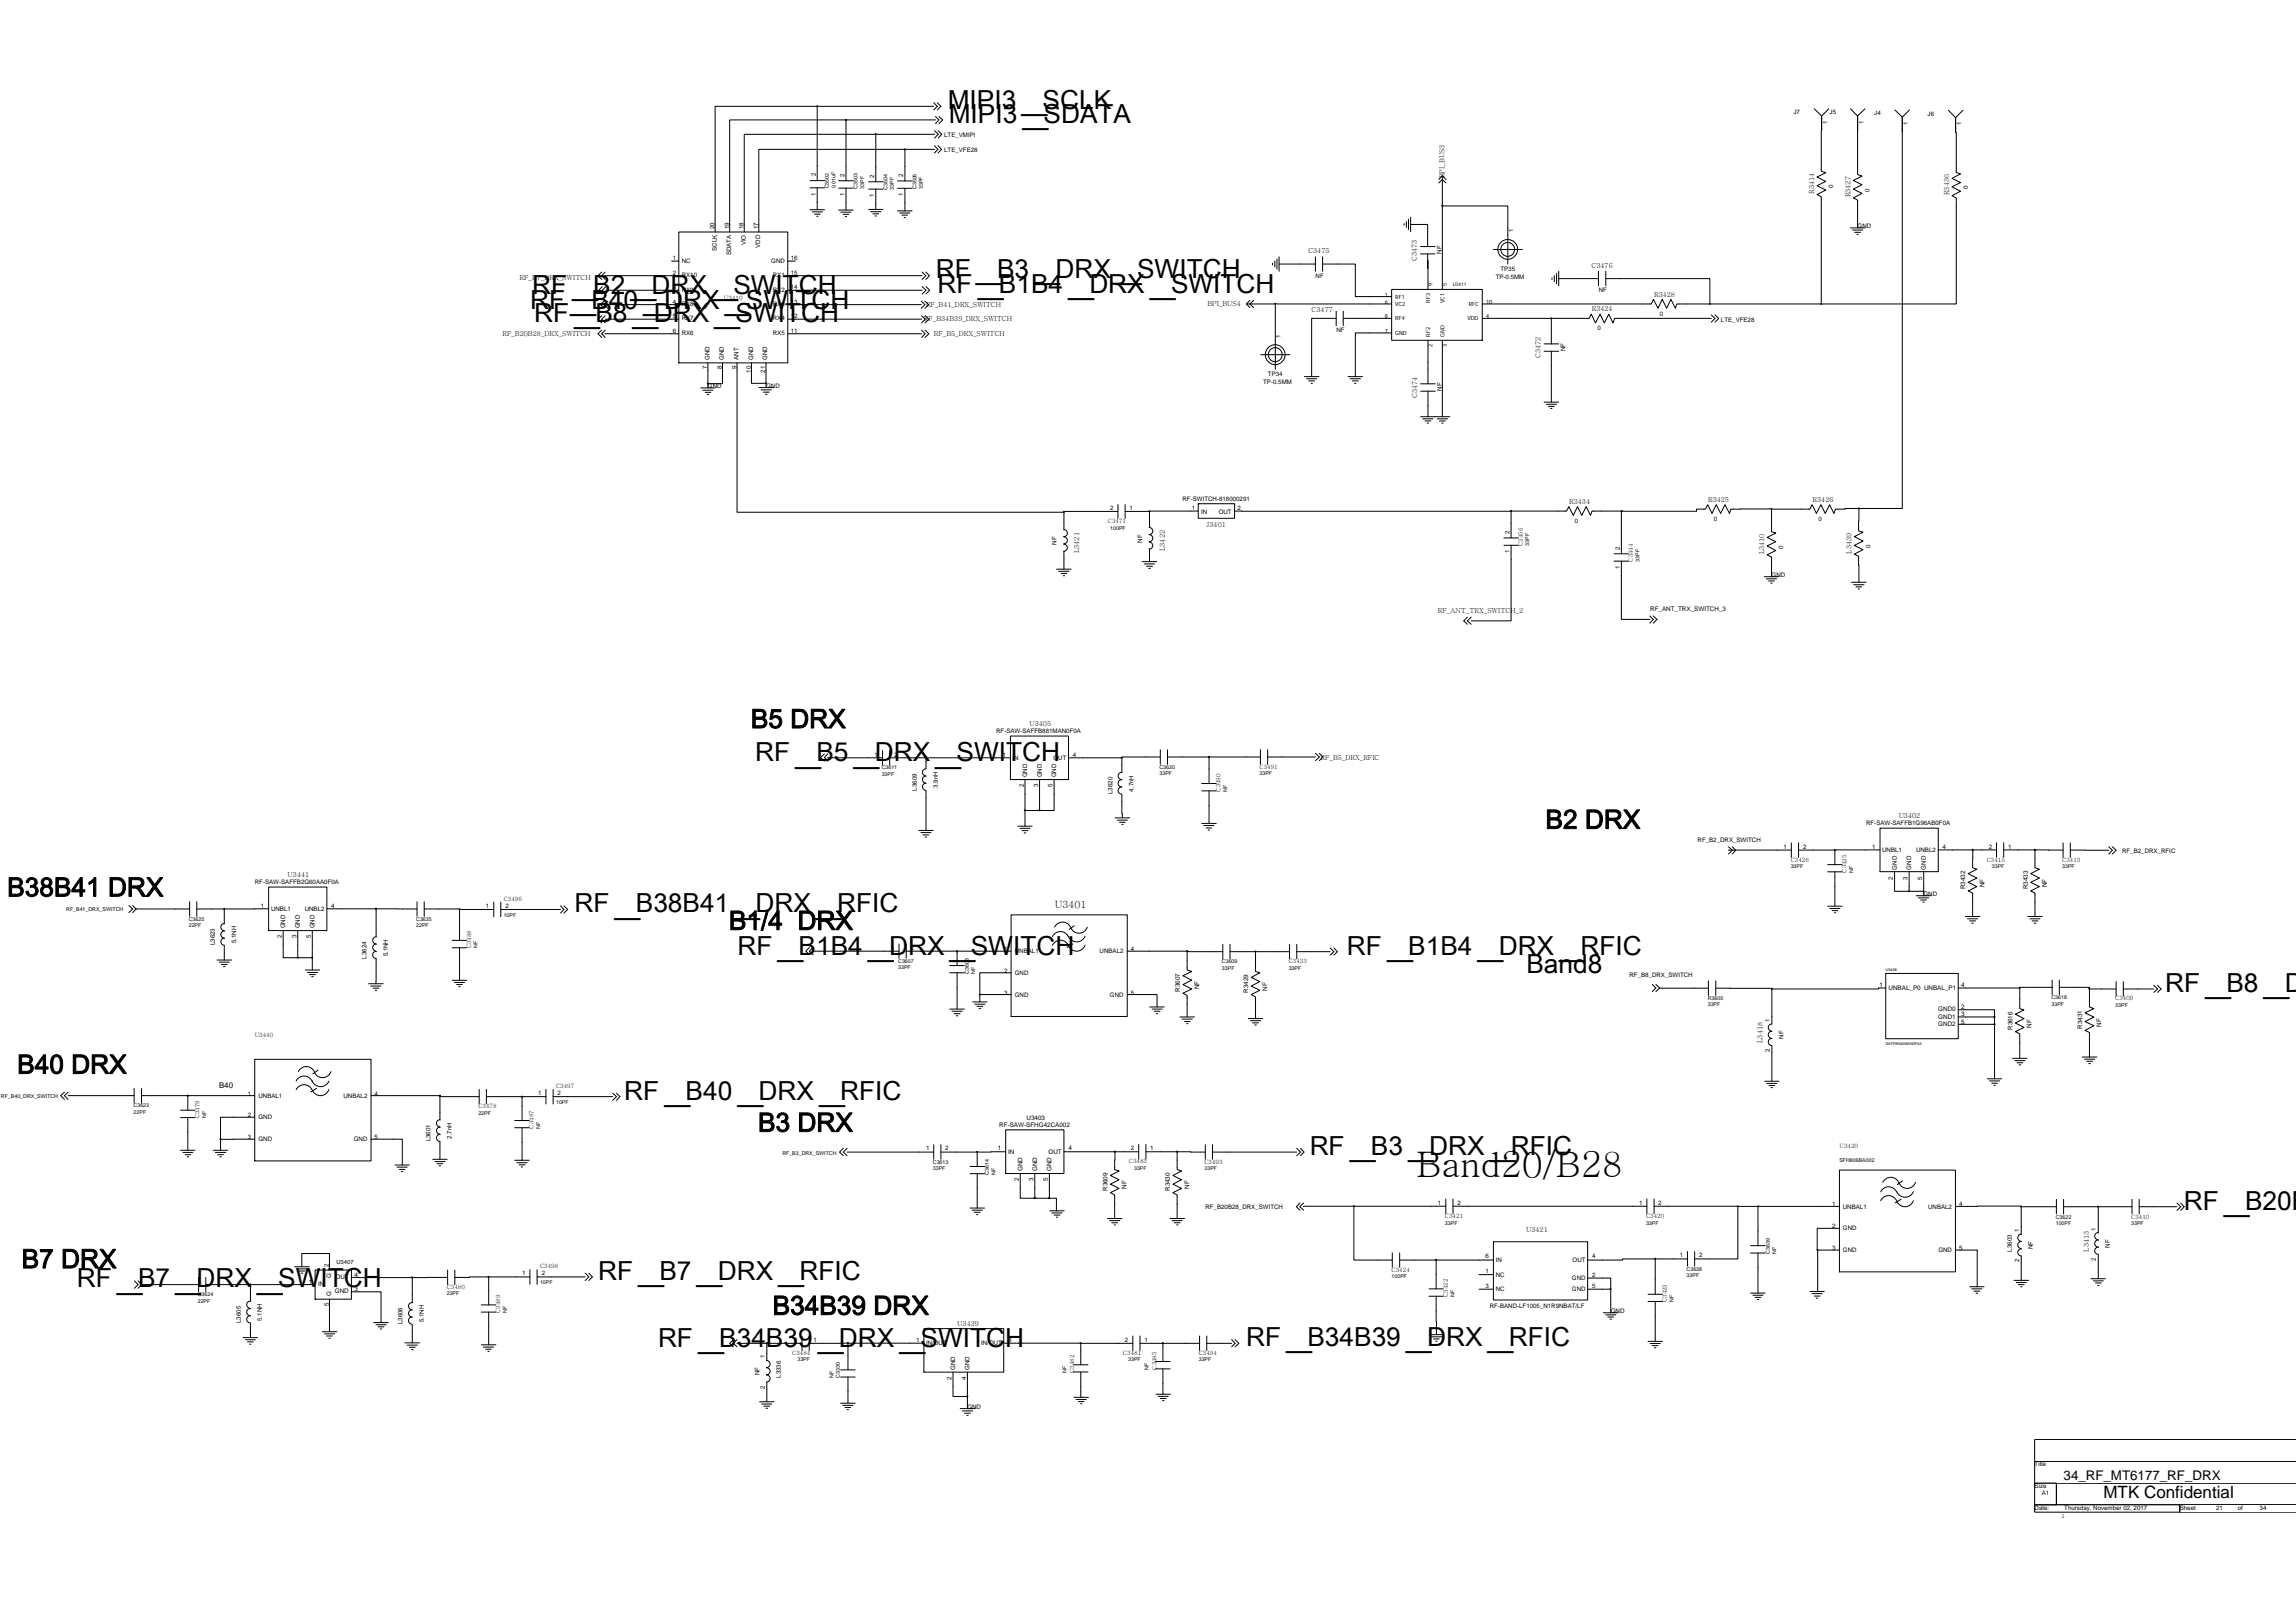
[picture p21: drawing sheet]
<svg xmlns="http://www.w3.org/2000/svg" width="297mm" height="210mm" viewBox="0 0 297 210" stroke-linecap="round" stroke-linejoin="round" font-family="sans-serif">
<defs><g id="words">
<text font-size="4.6" x="183.3" y="152.2">Band20/B28</text>
<g font-size="3.4">
<text x="122.6" y="14.1">MIPI3</text>
<text x="122.7" y="15.9">MIPI3</text>
<text x="134.9" y="14.1">SCLK</text>
<text x="135" y="15.9">SDATA</text>
<text x="135.2" y="16.8" transform="rotate(-90 135.2 16.8)">︳ ︳</text>
<text x="121.1" y="36">RF</text>
<text x="129" y="36">B3</text>
<text x="136.5" y="36">DRX</text>
<text x="147.1" y="36">SWITCH</text>
<text x="68.6" y="40">RF</text>
<text x="68.8" y="38">RF</text>
<text x="69.1" y="41.6">RF</text>
<text x="76.5" y="40">B40</text>
<text x="76.8" y="38">B2</text>
<text x="77" y="41.6">B8</text>
<text x="84.3" y="38">DRX</text>
<text x="84.5" y="38.9" transform="rotate(-90 84.5 38.9)">︳</text>
<text x="84.6" y="41.6">DRX</text>
<text x="85.9" y="40">D</text>
<text x="86.2" y="40.9" transform="rotate(-90 86.2 40.9)">︳</text>
<text x="88.4" y="40">RX</text>
<text x="94.9" y="38">SWITCH</text>
<text x="95.1" y="38.9" transform="rotate(-90 95.1 38.9)">︳</text>
<text x="95.2" y="41.6">SWITCH</text>
<text x="96.5" y="40">SW</text>
<text x="96.7" y="40.9" transform="rotate(-90 96.7 40.9)">︳</text>
<text x="102" y="40">I</text>
<text x="102.9" y="40">TCH</text>
<text x="121.3" y="37.9">RF</text>
<text x="129.2" y="37.9">B1B4</text>
<text x="129.5" y="38.8" transform="rotate(-90 129.5 38.8)">︳ ︳</text>
<text x="136.8" y="36.9" transform="rotate(-90 136.8 36.9)">︳</text>
<text x="140.9" y="37.9">DRX</text>
<text x="141.2" y="38.8" transform="rotate(-90 141.2 38.8)">︳</text>
<text x="147.3" y="36.9" transform="rotate(-90 147.3 36.9)">︳</text>
<text x="151.5" y="37.9">SWITCH</text>
<text x="151.7" y="38.8" transform="rotate(-90 151.7 38.8)">︳</text>
<text x="77.3" y="42.6" transform="rotate(-90 77.3 42.6)">︳ ︳ ︳</text>
<text x="84.8" y="42.6" transform="rotate(-90 84.8 42.6)">︳</text>
<text x="95.4" y="42.6" transform="rotate(-90 95.4 42.6)">︳</text>
<text x="97.1" y="94.2">B5 DRX</text>
<text x="97.7" y="98.5">RF</text>
<text x="105.6" y="98.5">B5</text>
<text x="105.9" y="99.4" transform="rotate(-90 105.9 99.4)">︳</text>
<text x="113.2" y="98.5">DRX</text>
<text x="113.4" y="99.4" transform="rotate(-90 113.4 99.4)">︳</text>
<text x="123.7" y="98.5">SWITCH</text>
<text x="124" y="99.4" transform="rotate(-90 124 99.4)">︳</text>
<text x="199.9" y="107.2">B2 DRX</text>
<text x=".9" y="116">B38B41 DRX</text>
<text x="74.3" y="118">RF</text>
<text x="82.3" y="118">B38B41</text>
<text x="82.5" y="119" transform="rotate(-90 82.5 119)">︳</text>
<text x="97.7" y="118">DRX</text>
<text x="98" y="119" transform="rotate(-90 98 119)">︳</text>
<text x="108.3" y="118">RFIC</text>
<text x="108.5" y="119" transform="rotate(-90 108.5 119)">︳</text>
<text x="94.3" y="120.3">B1/4 DRX</text>
<text x="95.4" y="123.5">RF</text>
<text x="103.3" y="123.5">B1B4</text>
<text x="103.6" y="124.4" transform="rotate(-90 103.6 124.4)">︳</text>
<text x="115" y="123.5">DRX</text>
<text x="115.3" y="124.4" transform="rotate(-90 115.3 124.4)">︳</text>
<text x="125.6" y="123.5">SW</text>
<text x="125.8" y="124.4" transform="rotate(-90 125.8 124.4)">︳</text>
<text x="131.1" y="123.5">I</text>
<text x="132" y="123.5">TCH</text>
<text x="174.3" y="123.5">RF</text>
<text x="182.2" y="123.5">B1B4</text>
<text x="182.4" y="124.4" transform="rotate(-90 182.4 124.4)">︳</text>
<text x="193.9" y="123.5">DRX</text>
<text x="194.1" y="124.4" transform="rotate(-90 194.1 124.4)">︳</text>
<text x="197.5" y="125.9">Band8</text>
<text x="204.5" y="123.5">RFIC</text>
<text x="204.7" y="124.4" transform="rotate(-90 204.7 124.4)">︳</text>
<text x="280.1" y="128.3">RF</text>
<text x="288" y="128.3">B8</text>
<text x="288.3" y="129.3" transform="rotate(-90 288.3 129.3)">︳</text>
<text x="295.6" y="128.3">D</text>
<text x="295.8" y="129.3" transform="rotate(-90 295.8 129.3)">︳</text>
<text x="2.2" y="138.9">B40 DRX</text>
<text x="80.8" y="142.3">RF</text>
<text x="88.7" y="142.3">B40</text>
<text x="88.9" y="143.2" transform="rotate(-90 88.9 143.2)">︳</text>
<text x="98.1" y="142.3">DRX</text>
<text x="98.4" y="143.2" transform="rotate(-90 98.4 143.2)">︳</text>
<text x="108.7" y="142.3">RFIC</text>
<text x="108.9" y="143.2" transform="rotate(-90 108.9 143.2)">︳</text>
<text x="98.1" y="146.4">B3 DRX</text>
<text x="169.4" y="149.4">RF</text>
<text x="177.4" y="149.4">B3</text>
<text x="184.9" y="149.4">DRX</text>
<text x="195.5" y="149.4">RFIC</text>
<text x="177.6" y="150.3" transform="rotate(-90 177.6 150.3)">︳</text>
<text x="185.1" y="150.3" transform="rotate(-90 185.1 150.3)">︳</text>
<text x="195.7" y="150.3" transform="rotate(-90 195.7 150.3)">︳</text>
<text x="282.5" y="156.5">RF</text>
<text x="290.5" y="156.5">B20B</text>
<text x="290.7" y="157.4" transform="rotate(-90 290.7 157.4)">︳</text>
<text x="2.8" y="164.1">B7 DRX</text>
<text x="9.9" y="166.6">RF</text>
<text x="17.9" y="166.6">B7</text>
<text x="18.1" y="167.5" transform="rotate(-90 18.1 167.5)">︳</text>
<text x="25.4" y="166.6">DRX</text>
<text x="25.7" y="167.5" transform="rotate(-90 25.7 167.5)">︳</text>
<text x="36" y="166.6">SW</text>
<text x="36.2" y="167.5" transform="rotate(-90 36.2 167.5)">︳</text>
<text x="41.5" y="166.6">ITCH</text>
<text x="77.4" y="165.6">RF</text>
<text x="85.3" y="165.6">B7</text>
<text x="85.5" y="166.5" transform="rotate(-90 85.5 166.5)">︳</text>
<text x="92.9" y="165.6">DRX</text>
<text x="93.1" y="166.5" transform="rotate(-90 93.1 166.5)">︳</text>
<text x="103.4" y="165.6">RFIC</text>
<text x="103.7" y="166.5" transform="rotate(-90 103.7 166.5)">︳</text>
<text x="99.9" y="170.1">B34B39 DRX</text>
<text x="85.1" y="174.2">RF</text>
<text x="93.1" y="174.2">B34B39</text>
<text x="93.3" y="175.1" transform="rotate(-90 93.3 175.1)">︳</text>
<text x="108.5" y="174.2">DRX</text>
<text x="108.8" y="175.1" transform="rotate(-90 108.8 175.1)">︳</text>
<text x="119.1" y="174.2">SWITC</text>
<text x="119.3" y="175.1" transform="rotate(-90 119.3 175.1)">︳</text>
<text x="130" y="174.2">H</text>
<text x="161.2" y="174.2">RF</text>
<text x="169.1" y="174.2">B34B39</text>
<text x="169.4" y="175.1" transform="rotate(-90 169.4 175.1)">︳</text>
<text x="184.6" y="174.2">DRX</text>
<text x="184.9" y="175.1" transform="rotate(-90 184.9 175.1)">︳</text>
<text x="195.2" y="174.2">RFIC</text>
<text x="195.4" y="175.1" transform="rotate(-90 195.4 175.1)">︳</text>
</g>
<text font-size="2.2" x="272.1" y="193.9">MTK Confidential</text>
<text font-size="1.7" x="267" y="191.5">34_RF_MT6177_RF_DRX</text>
<text font-size="1.3" x="136.5" y="117.5">U3401</text>
<text font-size="1" x="28.3" y="140.8">B40</text>
<g font-size=".9">
<text x="186.9" y="23.1" transform="rotate(-90 186.9 23.1)">BPI_BUS3</text>
<text x="234.7" y="25.1" transform="rotate(-90 234.7 25.1)">R3414</text>
<text x="239.4" y="25.5" transform="rotate(-90 239.4 25.5)">R3427</text>
<text x="252.2" y="25.3" transform="rotate(-90 252.2 25.3)">R3436</text>
<text x="169.3" y="32.8">C3475</text>
<text x="183.3" y="33.8" transform="rotate(-90 183.3 33.8)">C3473</text>
<text x="205.9" y="34.6">C3476</text>
<text x="67.2" y="36.2">RF_B7_DRX_SWITCH</text>
<text x="119.5" y="41.5">RF_B34B39_DRX_SWITCH</text>
<text x="119.8" y="39.8">RF_B41_DRX_SWITCH</text>
<text x="156.2" y="39.6">BPI_BUS4</text>
<text x="169.7" y="40.4">C3477</text>
<text x="205.9" y="40.3">R3424</text>
<text x="214" y="38.4">R3428</text>
<text x="65" y="43.4">RF_B20B28_DRX_SWITCH</text>
<text x="120.8" y="43.5">RF_B5_DRX_SWITCH</text>
<text x="199.3" y="46.3" transform="rotate(-90 199.3 46.3)">C3472</text>
<text x="183.3" y="51.5" transform="rotate(-90 183.3 51.5)">C3474</text>
<text x="203" y="65.2">R3434</text>
<text x="221" y="64.9">R3425</text>
<text x="234.5" y="64.9">R3426</text>
<text x="139.6" y="71.6" transform="rotate(-90 139.6 71.6)">L3421</text>
<text x="150.7" y="71.3" transform="rotate(-90 150.7 71.3)">L3422</text>
<text x="156.1" y="68.2">J3401</text>
<text x="228.2" y="71.7" transform="rotate(-90 228.2 71.7)">L3410</text>
<text x="239.5" y="71.6" transform="rotate(-90 239.5 71.6)">L3439</text>
<text x="186" y="79.2">RF_ANT_TRX_SWITCH_2</text>
<text x="133.2" y="93.9">U3405</text>
<text x="170.9" y="98.3">RF_B5_DRX_RFIC</text>
<text x="245.6" y="105.8">U3402</text>
<text x="37.2" y="113.5">U3441</text>
<text x="228" y="134.9" transform="rotate(-90 228 134.9)">L3418</text>
<text x="197.4" y="159.4">U3421</text>
<text x="270.2" y="162" transform="rotate(-90 270.2 162)">L3413</text>
<text x="123.8" y="171.6">U3439</text>
</g>
<g font-size=".8">
<text x="122.2" y="17.7">LTE_VMIPI</text>
<text x="232" y="14.8">J7</text>
<text x="236.4" y="16" transform="rotate(-90 236.4 16)">1</text>
<text x="236.7" y="14.8">J5</text>
<text x="241.1" y="16" transform="rotate(-90 241.1 16)">1</text>
<text x="242.5" y="14.9">J4</text>
<text x="246.8" y="16.2" transform="rotate(-90 246.8 16.2)">1</text>
<text x="249.4" y="15">J6</text>
<text x="253.8" y="16.2" transform="rotate(-90 253.8 16.2)">1</text>
<text x="105.6" y="22.8" transform="rotate(-90 105.6 22.8)">2</text>
<text x="109.3" y="22.8" transform="rotate(-90 109.3 22.8)">2</text>
<text x="113.1" y="23" transform="rotate(-90 113.1 23)">2</text>
<text x="116.9" y="22.9" transform="rotate(-90 116.9 22.9)">2</text>
<text x="122.2" y="19.7">LTE_VFE28</text>
<text x="92.5" y="29.6" transform="rotate(-90 92.5 29.6)">20</text>
<text x="94.3" y="29.6" transform="rotate(-90 94.3 29.6)">19</text>
<text x="96.2" y="29.6" transform="rotate(-90 96.2 29.6)">18</text>
<text x="98.1" y="29.6" transform="rotate(-90 98.1 29.6)">17</text>
<text x="105.6" y="25.3" transform="rotate(-90 105.6 25.3)">1</text>
<text x="109.3" y="25.3" transform="rotate(-90 109.3 25.3)">1</text>
<text x="113.1" y="25.5" transform="rotate(-90 113.1 25.5)">1</text>
<text x="116.9" y="25.4" transform="rotate(-90 116.9 25.4)">1</text>
<text x="237.1" y="24.4" transform="rotate(-90 237.1 24.4)">0</text>
<text x="240.3" y="29.5">GND</text>
<text x="241.8" y="24.8" transform="rotate(-90 241.8 24.8)">0</text>
<text x="254.6" y="24.5" transform="rotate(-90 254.6 24.5)">0</text>
<text x="87" y="33.7">1</text>
<text x="87" y="35.6">2</text>
<text x="88.2" y="34">NC</text>
<text x="88.2" y="35.8">RX10</text>
<text x="92.7" y="32.5" transform="rotate(-90 92.7 32.5)">SCLK</text>
<text x="94.6" y="33" transform="rotate(-90 94.6 33)">SDATA</text>
<text x="96.5" y="31.7" transform="rotate(-90 96.5 31.7)">VIO</text>
<text x="98.4" y="32.1" transform="rotate(-90 98.4 32.1)">VDD</text>
<text x="99.8" y="34">GND</text>
<text x="100" y="35.8">RX1</text>
<text x="102.3" y="35.6">15</text>
<text x="102.3" y="33.7">16</text>
<text x="170.2" y="36">NF</text>
<text x="186.5" y="32.8" transform="rotate(-90 186.5 32.8)">NF</text>
<text x="194.1" y="35">TP35</text>
<text x="195.7" y="30" transform="rotate(-90 195.7 30)">1</text>
<text x="87" y="37.4">3</text>
<text x="87" y="39.3">4</text>
<text x="87" y="41.2">5</text>
<text x="88.2" y="37.7">RX9</text>
<text x="88.2" y="39.6">RX8</text>
<text x="88.2" y="41.5">RX7</text>
<text x="93.7" y="38.8">U3410</text>
<text x="100" y="41.5">RX4</text>
<text x="100" y="39.6">RX3</text>
<text x="100" y="37.7">RX2</text>
<text x="102.3" y="41.2">12</text>
<text x="102.3" y="39.3">13</text>
<text x="102.3" y="37.4">14</text>
<text x="193.5" y="36">TP-0.5MM</text>
<text x="206.8" y="37.8">NF</text>
<text x="214.7" y="40.8">0</text>
<text x="222.6" y="41.6">LTE_VFE28</text>
<text x="87" y="43.1">6</text>
<text x="88.2" y="43.3">RX6</text>
<text x="91.5" y="47.8" transform="rotate(-90 91.5 47.8)">7</text>
<text x="91.8" y="46.6" transform="rotate(-90 91.8 46.6)">GND</text>
<text x="93.4" y="47.8" transform="rotate(-90 93.4 47.8)">8</text>
<text x="93.7" y="46.6" transform="rotate(-90 93.7 46.6)">GND</text>
<text x="95.3" y="47.8" transform="rotate(-90 95.3 47.8)">9</text>
<text x="95.5" y="46.6" transform="rotate(-90 95.5 46.6)">ANT</text>
<text x="97.4" y="46.6" transform="rotate(-90 97.4 46.6)">GND</text>
<text x="99.3" y="46.6" transform="rotate(-90 99.3 46.6)">GND</text>
<text x="100" y="43.3">RX5</text>
<text x="102.3" y="43.1">11</text>
<text x="165.7" y="43.7" transform="rotate(-90 165.7 43.7)">1</text>
<text x="172.9" y="43">NF</text>
<text x="202.5" y="45.4" transform="rotate(-90 202.5 45.4)">NF</text>
<text x="206.7" y="42.7">0</text>
<text x="91.6" y="50.2">GND</text>
<text x="97.2" y="48.2" transform="rotate(-90 97.2 48.2)">10</text>
<text x="99" y="48.2" transform="rotate(-90 99 48.2)">21</text>
<text x="99.1" y="50.1">GND</text>
<text x="163.4" y="49.7">TP-0.5MM</text>
<text x="164" y="48.6">TP34</text>
<text x="186.5" y="50.6" transform="rotate(-90 186.5 50.6)">NF</text>
<text x="143.6" y="66">2</text>
<text x="146.1" y="66">1</text>
<text x="153" y="64.8">RF-SWITCH-818000291</text>
<text x="136.7" y="70.5" transform="rotate(-90 136.7 70.5)">NF</text>
<text x="143.3" y="67.7">C3471</text>
<text x="147.8" y="70.2" transform="rotate(-90 147.8 70.2)">NF</text>
<text x="154.2" y="66">1</text>
<text x="155.4" y="66.5">IN</text>
<text x="157.7" y="66.5">OUT</text>
<text x="160.1" y="66">2</text>
<text x="195.3" y="71.5" transform="rotate(-90 195.3 71.5)">1</text>
<text x="195.3" y="69" transform="rotate(-90 195.3 69)">2</text>
<text x="197" y="70.6" transform="rotate(-90 197 70.6)">C3456</text>
<text x="203.7" y="67.6">0</text>
<text x="209.6" y="71.1" transform="rotate(-90 209.6 71.1)">2</text>
<text x="221.7" y="67.4">0</text>
<text x="230.7" y="71" transform="rotate(-90 230.7 71)">0</text>
<text x="235.2" y="67.4">0</text>
<text x="242" y="70.9" transform="rotate(-90 242 70.9)">0</text>
<text x="209.6" y="73.6" transform="rotate(-90 209.6 73.6)">1</text>
<text x="211.2" y="72.7" transform="rotate(-90 211.2 72.7)">C3444</text>
<text x="229.2" y="74.6">GND</text>
<text x="213.5" y="79">RF_ANT_TRX_SWITCH_3</text>
<text x="128.9" y="94.9">RF-SAW-SAFFB881MAN0F0A</text>
<text x="113.1" y="97.9">1</text>
<text x="115.7" y="97.9">2</text>
<text x="121.3" y="101.9" transform="rotate(-90 121.3 101.9)">3.9nH</text>
<text x="129.7" y="97.9">1</text>
<text x="131" y="98.3">IN</text>
<text x="132.4" y="101.9" transform="rotate(-90 132.4 101.9)">2</text>
<text x="132.9" y="100.6" transform="rotate(-90 132.9 100.6)">GND</text>
<text x="134.3" y="101.9" transform="rotate(-90 134.3 101.9)">3</text>
<text x="134.8" y="100.6" transform="rotate(-90 134.8 100.6)">GND</text>
<text x="136.2" y="101.9" transform="rotate(-90 136.2 101.9)">5</text>
<text x="136.3" y="98.3">OUT</text>
<text x="136.6" y="100.6" transform="rotate(-90 136.6 100.6)">GND</text>
<text x="138.8" y="97.9">4</text>
<text x="163" y="99.4">C3491</text>
<text x="118.6" y="102.3" transform="rotate(-90 118.6 102.3)">L3609</text>
<text x="143.9" y="102.7" transform="rotate(-90 143.9 102.7)">L3620</text>
<text x="146.6" y="102.4" transform="rotate(-90 146.6 102.4)">4.7nH</text>
<text x="157.9" y="102.4" transform="rotate(-90 157.9 102.4)">C3490</text>
<text x="241.4" y="106.8">RF-SAW-SAFFB1G96AB0F0A</text>
<text x="219.6" y="109">RF_B2_DRX_SWITCH</text>
<text x="230.7" y="109.8">1</text>
<text x="231.7" y="111.5">C3426</text>
<text x="233.3" y="109.8">2</text>
<text x="238.9" y="112.9" transform="rotate(-90 238.9 112.9)">C3425</text>
<text x="242.2" y="109.8">1</text>
<text x="243.5" y="110.2">UNBL1</text>
<text x="244.9" y="113.8" transform="rotate(-90 244.9 113.8)">2</text>
<text x="245.4" y="112.5" transform="rotate(-90 245.4 112.5)">GND</text>
<text x="246.8" y="113.8" transform="rotate(-90 246.8 113.8)">3</text>
<text x="247.3" y="112.5" transform="rotate(-90 247.3 112.5)">GND</text>
<text x="247.9" y="110.2">UNBL2</text>
<text x="248.7" y="113.8" transform="rotate(-90 248.7 113.8)">5</text>
<text x="249.1" y="112.5" transform="rotate(-90 249.1 112.5)">GND</text>
<text x="251.3" y="109.8">4</text>
<text x="257" y="111.5">C3415</text>
<text x="257.3" y="109.8">2</text>
<text x="259.8" y="109.8">1</text>
<text x="266.8" y="111.5">C3413</text>
<text x="274.5" y="110.3">RF_B2_DRX_RFIC</text>
<text x="33" y="114.4">RF-SAW-SAFFB2G60AA0F0A</text>
<text x="33.8" y="117.4">1</text>
<text x="35.1" y="117.9">UNBL1</text>
<text x="39.4" y="117.9">UNBL2</text>
<text x="42.9" y="117.4">4</text>
<text x="62.8" y="117.5">1</text>
<text x="65.2" y="116.5">C3496</text>
<text x="65.4" y="117.5">2</text>
<text x="248.9" y="115.9">GND</text>
<text x="254.3" y="115.1" transform="rotate(-90 254.3 115.1)">R3432</text>
<text x="256.7" y="114.8" transform="rotate(-90 256.7 114.8)">NF</text>
<text x="262.3" y="115.1" transform="rotate(-90 262.3 115.1)">R3433</text>
<text x="264.8" y="114.8" transform="rotate(-90 264.8 114.8)">NF</text>
<text x="27.8" y="122.3" transform="rotate(-90 27.8 122.3)">L3623</text>
<text x="30.5" y="122" transform="rotate(-90 30.5 122)">5.1NH</text>
<text x="36.5" y="121.4" transform="rotate(-90 36.5 121.4)">2</text>
<text x="36.9" y="120.1" transform="rotate(-90 36.9 120.1)">GND</text>
<text x="38.4" y="121.4" transform="rotate(-90 38.4 121.4)">3</text>
<text x="38.8" y="120.1" transform="rotate(-90 38.8 120.1)">GND</text>
<text x="40.2" y="121.4" transform="rotate(-90 40.2 121.4)">5</text>
<text x="40.7" y="120.1" transform="rotate(-90 40.7 120.1)">GND</text>
<text x="47.4" y="124" transform="rotate(-90 47.4 124)">L3624</text>
<text x="50.2" y="123.7" transform="rotate(-90 50.2 123.7)">5.1NH</text>
<text x="61" y="122.7" transform="rotate(-90 61 122.7)">C3488</text>
<text x="115.3" y="122.9">1</text>
<text x="117.8" y="122.9">2</text>
<text x="129.9" y="125.9">2</text>
<text x="129.9" y="123.1">1</text>
<text x="131.3" y="123.3">UNBAL1</text>
<text x="142.3" y="123.3">UNBAL2</text>
<text x="146.3" y="123.1">4</text>
<text x="166.7" y="124.6">C3433</text>
<text x="129.9" y="128.7">3</text>
<text x="131.3" y="126.1">GND</text>
<text x="131.3" y="128.9">GND</text>
<text x="143.6" y="128.9">GND</text>
<text x="146.3" y="128.7">5</text>
<text x="152.7" y="128.3" transform="rotate(-90 152.7 128.3)">R3607</text>
<text x="155.1" y="128" transform="rotate(-90 155.1 128)">NF</text>
<text x="161.5" y="128.5" transform="rotate(-90 161.5 128.5)">R3429</text>
<text x="164" y="128.2" transform="rotate(-90 164 128.2)">NF</text>
<text x="210.8" y="126.4">RF_B8_DRX_SWITCH</text>
<text x="243.1" y="127.7">1</text>
<text x="244.3" y="128">UNBAL_P0 UNBAL_P1</text>
<text x="250.8" y="130.9">GND0</text>
<text x="250.8" y="131.8">GND1</text>
<text x="253.7" y="127.7">4</text>
<text x="253.7" y="130.6">2</text>
<text x="253.7" y="131.5">3</text>
<text x="273.7" y="129.4">C3409</text>
<text x="33" y="134.1">U3440</text>
<text x="229" y="136.1" transform="rotate(-90 229 136.1)">2</text>
<text x="229" y="132.2" transform="rotate(-90 229 132.2)">1</text>
<text x="230.7" y="134.4" transform="rotate(-90 230.7 134.4)">NF</text>
<text x="250.8" y="132.7">GND2</text>
<text x="253.7" y="132.4">5</text>
<text x="260.3" y="133.3" transform="rotate(-90 260.3 133.3)">R3616</text>
<text x="262.8" y="133" transform="rotate(-90 262.8 133)">NF</text>
<text x="269.4" y="133.1" transform="rotate(-90 269.4 133.1)">R3431</text>
<text x="271.8" y="132.8" transform="rotate(-90 271.8 132.8)">NF</text>
<text x="32.1" y="141.8">1</text>
<text x="33.4" y="142">UNBAL1</text>
<text x="44.4" y="142">UNBAL2</text>
<text x="48.5" y="141.8">4</text>
<text x="61.9" y="143.4">C3478</text>
<text x="69.6" y="141.7">1</text>
<text x="71.9" y="140.8">C3497</text>
<text x="72.1" y="141.7">2</text>
<text x="25.8" y="144.7" transform="rotate(-90 25.8 144.7)">C3479</text>
<text x="32.1" y="144.5">2</text>
<text x="32.1" y="147.4">3</text>
<text x="33.4" y="144.8">GND</text>
<text x="33.4" y="147.7">GND</text>
<text x="45.8" y="147.7">GND</text>
<text x="48.5" y="147.4">5</text>
<text x="55.7" y="147.7" transform="rotate(-90 55.7 147.7)">L3601</text>
<text x="58.4" y="147.3" transform="rotate(-90 58.4 147.3)">2.7nH</text>
<text x="69" y="146" transform="rotate(-90 69 146)">C3487</text>
<text x="119.8" y="148.8">1</text>
<text x="122.3" y="148.8">2</text>
<text x="129.1" y="148.8">1</text>
<text x="129.3" y="145.8">RF-SAW-SFHG42CA002</text>
<text x="130.4" y="149.3">IN</text>
<text x="132.8" y="144.9">U3403</text>
<text x="135.7" y="149.3">OUT</text>
<text x="138.2" y="148.8">4</text>
<text x="146.3" y="148.8">2</text>
<text x="148.8" y="148.8">1</text>
<text x="238" y="148.5">U3420</text>
<text x="131.8" y="152.8" transform="rotate(-90 131.8 152.8)">2</text>
<text x="132.3" y="151.6" transform="rotate(-90 132.3 151.6)">GND</text>
<text x="133.7" y="152.8" transform="rotate(-90 133.7 152.8)">3</text>
<text x="134.2" y="151.6" transform="rotate(-90 134.2 151.6)">GND</text>
<text x="135.6" y="152.8" transform="rotate(-90 135.6 152.8)">5</text>
<text x="136.1" y="151.6" transform="rotate(-90 136.1 151.6)">GND</text>
<text x="143.3" y="154.1" transform="rotate(-90 143.3 154.1)">R3609</text>
<text x="145.8" y="153.8" transform="rotate(-90 145.8 153.8)">NF</text>
<text x="146" y="150.5">C3483</text>
<text x="151.4" y="154.1" transform="rotate(-90 151.4 154.1)">R3430</text>
<text x="153.8" y="153.8" transform="rotate(-90 153.8 153.8)">NF</text>
<text x="155.8" y="150.6">C3493</text>
<text x="186" y="155.9">1</text>
<text x="188.5" y="155.9">2</text>
<text x="212" y="155.9">1</text>
<text x="214.5" y="155.9">2</text>
<text x="156" y="156.5">RF_B20B28_DRX_SWITCH</text>
<text x="186.9" y="157.6">C3421</text>
<text x="213" y="157.6">C3420</text>
<text x="237" y="158.9">2</text>
<text x="237" y="161.7">3</text>
<text x="237" y="156.1">1</text>
<text x="238.4" y="159.2">GND</text>
<text x="238.4" y="156.4">UNBAL1</text>
<text x="249.4" y="156.4">UNBAL2</text>
<text x="253.5" y="156.1">4</text>
<text x="253.5" y="161.7">5</text>
<text x="260.3" y="161.9" transform="rotate(-90 260.3 161.9)">L3603</text>
<text x="261.2" y="159.4" transform="rotate(-90 261.2 159.4)">1</text>
<text x="263" y="161.6" transform="rotate(-90 263 161.6)">NF</text>
<text x="271.2" y="159.2" transform="rotate(-90 271.2 159.2)">1</text>
<text x="273" y="161.4" transform="rotate(-90 273 161.4)">NF</text>
<text x="275.7" y="157.6">C3410</text>
<text x="40" y="166.1">1</text>
<text x="41.1" y="166.4">IN</text>
<text x="42.6" y="163.9" transform="rotate(-90 42.6 163.9)">2</text>
<text x="42.9" y="167.7" transform="rotate(-90 42.9 167.7)">G</text>
<text x="42.9" y="165.3" transform="rotate(-90 42.9 165.3)">G</text>
<text x="43.3" y="167.3">GND</text>
<text x="43.4" y="165.5">OUT</text>
<text x="43.5" y="163.6">U3407</text>
<text x="45.8" y="167">3</text>
<text x="45.8" y="165.2">4</text>
<text x="57.8" y="166.8">C3480</text>
<text x="67.5" y="165">1</text>
<text x="69.9" y="164.1">C3498</text>
<text x="70.1" y="165">2</text>
<text x="180" y="164.5">C3424</text>
<text x="187.3" y="167.8" transform="rotate(-90 187.3 167.8)">C3422</text>
<text x="192.2" y="164.7">1</text>
<text x="192.2" y="166.6">3</text>
<text x="192.2" y="162.8">6</text>
<text x="193.5" y="165.2">NC</text>
<text x="193.5" y="167.1">NC</text>
<text x="193.5" y="163.3">IN</text>
<text x="203.4" y="165.6">GND</text>
<text x="203.4" y="167.1">GND</text>
<text x="203.5" y="163.3">OUT</text>
<text x="206" y="165.2">2</text>
<text x="206" y="162.8">4</text>
<text x="206" y="166.6">5</text>
<text x="217.3" y="162.7">1</text>
<text x="219.8" y="162.7">2</text>
<text x="238.4" y="162">GND</text>
<text x="250.8" y="162">GND</text>
<text x="261.2" y="163.3" transform="rotate(-90 261.2 163.3)">2</text>
<text x="271.2" y="163.1" transform="rotate(-90 271.2 163.1)">2</text>
<text x="31.2" y="171.2" transform="rotate(-90 31.2 171.2)">L3605</text>
<text x="33.9" y="170.9" transform="rotate(-90 33.9 170.9)">5.1NH</text>
<text x="42.6" y="168.9" transform="rotate(-90 42.6 168.9)">5</text>
<text x="52.1" y="171.3" transform="rotate(-90 52.1 171.3)">L3606</text>
<text x="54.8" y="171" transform="rotate(-90 54.8 171)">5.1NH</text>
<text x="64.7" y="169.9" transform="rotate(-90 64.7 169.9)">C3489</text>
<text x="102.7" y="173.6">2</text>
<text x="105.3" y="173.6">1</text>
<text x="118.5" y="173.6">1</text>
<text x="130.4" y="173.6">3</text>
<text x="145.5" y="173.6">2</text>
<text x="148.1" y="173.6">1</text>
<text x="192.7" y="169.2">RF-BAND-LF1005_N1R9NBAT/LF</text>
<text x="208.4" y="169.8">GND</text>
<text x="215.6" y="168.5" transform="rotate(-90 215.6 168.5)">C3423</text>
<text x="98.3" y="177.9" transform="rotate(-90 98.3 177.9)">NF</text>
<text x="98.9" y="179.6" transform="rotate(-90 98.9 179.6)">2</text>
<text x="98.9" y="175.7" transform="rotate(-90 98.9 175.7)">1</text>
<text x="101" y="178.3" transform="rotate(-90 101 178.3)">L3336</text>
<text x="102.5" y="175.3">C3484</text>
<text x="119.8" y="174.1">IN/OUT</text>
<text x="123.1" y="178.5" transform="rotate(-90 123.1 178.5)">2</text>
<text x="123.6" y="177.2" transform="rotate(-90 123.6 177.2)">GND</text>
<text x="125" y="178.5" transform="rotate(-90 125 178.5)">4</text>
<text x="125.4" y="177.2" transform="rotate(-90 125.4 177.2)">GND</text>
<text x="126.9" y="174.1">IN/OUT</text>
<text x="139" y="177.6" transform="rotate(-90 139 177.6)">C3482</text>
<text x="145.3" y="175.3">C3481</text>
<text x="149.6" y="177.2" transform="rotate(-90 149.6 177.2)">C3485</text>
<text x="155.1" y="175.3">C3494</text>
<text x="125.2" y="182.2">GND</text>
<text x="263.2" y="189.7">Title</text>
<text x="263.2" y="192.5">Size</text>
<text x="263.2" y="195.4">Date:</text>
<text x="264.2" y="193.5">A1</text>
<text x="266.7" y="196.3">1</text>
<text x="267.1" y="195.4">Thursday, November 02, 2017</text>
<text x="282" y="195.4">Sheet</text>
<text x="286.7" y="195.4">21</text>
<text x="289.5" y="195.4">of</text>
<text x="292.3" y="195.4">34</text>
</g>
<g font-size=".7">
<text x="107.2" y="24.4" transform="rotate(-90 107.2 24.4)">C3502</text>
<text x="108.1" y="24.4" transform="rotate(-90 108.1 24.4)">0.01uF</text>
<text x="110.9" y="24.4" transform="rotate(-90 110.9 24.4)">C3503</text>
<text x="111.8" y="24.4" transform="rotate(-90 111.8 24.4)">33PF</text>
<text x="114.8" y="24.6" transform="rotate(-90 114.8 24.6)">C3504</text>
<text x="115.6" y="24.6" transform="rotate(-90 115.6 24.6)">33PF</text>
<text x="118.6" y="24.5" transform="rotate(-90 118.6 24.5)">C3505</text>
<text x="119.4" y="24.5" transform="rotate(-90 119.4 24.5)">33PF</text>
<text x="179.2" y="38.4">1</text>
<text x="179.2" y="39.3">6</text>
<text x="179.2" y="41.2">8</text>
<text x="180.5" y="38.7">RF1</text>
<text x="180.5" y="39.6">VC2</text>
<text x="180.5" y="41.5">RF4</text>
<text x="185" y="39.2" transform="rotate(-90 185 39.2)">RF3</text>
<text x="185.3" y="37" transform="rotate(-90 185.3 37)">9</text>
<text x="186.9" y="39.2" transform="rotate(-90 186.9 39.2)">VC1</text>
<text x="187.2" y="37" transform="rotate(-90 187.2 37)">5</text>
<text x="189.8" y="41.5">VDD</text>
<text x="190" y="39.6">RFC</text>
<text x="192.3" y="41.2">4</text>
<text x="192.3" y="39.3">10</text>
<text x="179.2" y="43.1">7</text>
<text x="180.5" y="43.3">GND</text>
<text x="185" y="43.6" transform="rotate(-90 185 43.6)">RF2</text>
<text x="185.3" y="44.9" transform="rotate(-90 185.3 44.9)">2</text>
<text x="186.9" y="43.6" transform="rotate(-90 186.9 43.6)">GND</text>
<text x="187.2" y="44.9" transform="rotate(-90 187.2 44.9)">3</text>
<text x="143.6" y="68.5">100PF</text>
<text x="197.8" y="70.6" transform="rotate(-90 197.8 70.6)">33PF</text>
<text x="212.1" y="72.7" transform="rotate(-90 212.1 72.7)">33PF</text>
<text x="114.1" y="99.5">C3611</text>
<text x="114.1" y="100.4">33PF</text>
<text x="150" y="99.4">C3620</text>
<text x="150" y="100.3">33PF</text>
<text x="163" y="100.3">33PF</text>
<text x="158.7" y="102.4" transform="rotate(-90 158.7 102.4)">NF</text>
<text x="231.7" y="112.4">33PF</text>
<text x="239.8" y="112.9" transform="rotate(-90 239.8 112.9)">NF</text>
<text x="257.7" y="112.3">33PF</text>
<text x="266.8" y="112.4">33PF</text>
<text x="8.6" y="117.9">RF_B41_DRX_SWITCH</text>
<text x="24.4" y="119.1">C3625</text>
<text x="24.4" y="120">22PF</text>
<text x="53.8" y="119.1">C3635</text>
<text x="53.8" y="120">22PF</text>
<text x="65.2" y="118.6">10PF</text>
<text x="61.8" y="122.7" transform="rotate(-90 61.8 122.7)">NF</text>
<text x="116.2" y="124.6">C3607</text>
<text x="116.2" y="125.4">33PF</text>
<text x="125.3" y="126" transform="rotate(-90 125.3 126)">C3608</text>
<text x="126.1" y="126" transform="rotate(-90 126.1 126)">NF</text>
<text x="158.1" y="124.6">C3609</text>
<text x="158.1" y="125.5">33PF</text>
<text x="166.7" y="125.5">33PF</text>
<text x="220.9" y="129.3">R3605</text>
<text x="220.9" y="130.2">33PF</text>
<text x="265.4" y="129.3">C3618</text>
<text x="265.4" y="130.1">33PF</text>
<text x="273.7" y="130.3">33PF</text>
<text x=".1" y="142.1">RF_B40_DRX_SWITCH</text>
<text x="17.3" y="143.3">C3623</text>
<text x="71.9" y="142.8">10PF</text>
<text x="17.3" y="144.1">22PF</text>
<text x="26.7" y="144.7" transform="rotate(-90 26.7 144.7)">NF</text>
<text x="61.9" y="144.3">22PF</text>
<text x="69.9" y="146" transform="rotate(-90 69.9 146)">NF</text>
<text x="101.2" y="149.4">RF_B3_DRX_SWITCH</text>
<text x="120.7" y="150.6">C3613</text>
<text x="120.7" y="151.4">33PF</text>
<text x="127.9" y="152" transform="rotate(-90 127.9 152)">C3614</text>
<text x="128.8" y="152" transform="rotate(-90 128.8 152)">NF</text>
<text x="146.7" y="151.4">33PF</text>
<text x="155.8" y="151.4">33PF</text>
<text x="238" y="150.3">SFH806BA002</text>
<text x="186.9" y="158.4">33PF</text>
<text x="213" y="158.4">33PF</text>
<text x="266" y="157.6">C3622</text>
<text x="266" y="158.5">100PF</text>
<text x="275.7" y="158.5">33PF</text>
<text x="25.6" y="167.7">C3624</text>
<text x="57.8" y="167.6">22PF</text>
<text x="69.9" y="166.2">10PF</text>
<text x="180" y="165.4">100PF</text>
<text x="188.2" y="167.8" transform="rotate(-90 188.2 167.8)">NF</text>
<text x="218.2" y="164.4">C3638</text>
<text x="218.2" y="165.2">33PF</text>
<text x="229" y="162.2" transform="rotate(-90 229 162.2)">C3639</text>
<text x="229.8" y="162.2" transform="rotate(-90 229.8 162.2)">NF</text>
<text x="25.6" y="168.5">22PF</text>
<text x="65.5" y="169.9" transform="rotate(-90 65.5 169.9)">NF</text>
<text x="216.5" y="168.5" transform="rotate(-90 216.5 168.5)">NF</text>
<text x="103.2" y="176.1">33PF</text>
<text x="107.8" y="178.3" transform="rotate(-90 107.8 178.3)">NF</text>
<text x="108.7" y="178.3" transform="rotate(-90 108.7 178.3)">C3330</text>
<text x="138" y="177.6" transform="rotate(-90 138 177.6)">NF</text>
<text x="146" y="176.1">33PF</text>
<text x="148.6" y="177.2" transform="rotate(-90 148.6 177.2)">NF</text>
<text x="155.1" y="176.1">33PF</text>
</g>
<text font-size=".6" x="187.9" y="37">U3411</text>
<g font-size=".5">
<text x="244" y="125.6">U3408</text>
<text x="244" y="135.1">SAFFB942MAN0F0A</text>
</g>
</g></defs>
<g fill="none" stroke="#000" stroke-width=".13">
<path d="M105.7 13.8h-13.2v16.2M109.4 15.5h-15v14.5M113.3 17.4h7.6M117.1 19.3h-18.9v10.7M120.8 13.8h-15.1v9.6M120.8 13.3l.5 .5-.5 .4M120.9 19.3h-3.8v4.1M120.9 16.9l.5 .5-.5 .5M120.9 18.8l.4 .5-.4 .5M121 15.5h-11.6v7.9M121 15.1l.5 .4-.5 .5M121.3 13.3l.4 .5-.4 .4"/>
<path d="M121.3 18.8l.5 .5-.5 .5M121.4 16.9l.4 .5-.4 .5M121.5 15.1l.5 .4-.5 .5M234.7 14.1l1 .9v1.9M235.7 16.9l-.1 5.2 .6 .3-1.1 .5 1.1 .6-1.1 .5 1.1 .6-1.1 .6 .5 .2v13.9h-14.4M236.6 14.1l-.9 .9v1.9M239.4 14.1l.9 .9v7.6l.6 .2-1.1 .5 1.1 .6-1.1 .6 1.1 .5-1.1 .6 .5 .3v3.6M241.3 14.1l-1 .9v1.9M245.1 14.2l1 1v1.8M246.1 17v48.8h-5.6M247 14.2l-.9 1v1.8M252.1 14.3l.9 .9v1.9"/>
<path d="M253 17.1h.1v5.2l.5 .2-1.1 .6 1.1 .5-1.1 .6 1.1 .5-1.1 .6 .6 .3v13.7h-17.5M254 14.3l-1 .9v1.9M77.8 35.2l-.4 .5 .4 .5M77.9 37.1l-.5 .5 .5 .4M78.1 39l-.4 .4 .4 .5M78.3 35.7h9.5M78.3 35.2l-.5 .5 .5 .5M78.4 37.1l-.5 .5 .5 .4M78.6 39.4h9.2M78.6 39l-.5 .4 .5 .5M86.9 33.8h.9M87.8 30h14.1v16.9h-14.1z"/>
<path d="M87.8 37.5l-9.4 .1M101.9 33.8h1M104.8 24.3h1.9M104.8 23.4h1.9M104.8 27.1h1.9M105.1 27.4h1.3M105.4 27.7h.7M105.7 28h.1M105.7 24.3v2.8M108.5 24.3h1.9M108.5 23.4h1.9M108.5 27.2h1.9"/>
<path d="M108.8 27.5h1.3M109.1 27.7h.7M109.3 28h.2M109.4 24.3v2.9M112.4 24.5h1.8M112.4 23.5h1.8M112.4 27.1h1.8M112.6 27.4h1.4M112.9 27.7h.8M113.2 27.9h.2M113.3 23.5v-6.1h-17v12.6M113.3 24.5v2.6"/>
<path d="M116.1 27.3h1.9M116.1 24.4h1.9M116.1 23.4h1.9M116.4 27.6h1.3M116.7 27.8h.7M117 28.2h.1M117.1 24.4v2.9M119.2 39.4h-17.3M119.2 39l.5 .4-.5 .5M119.3 35.7h-17.4M119.3 35.2l.5 .5-.5 .5M119.3 37.5h-17.4"/>
<path d="M119.3 37.1l.5 .4-.5 .5M119.7 39l.4 .4-.4 .5M119.8 35.2l.4 .5-.4 .5M119.8 37.1l.5 .4-.5 .5M161.2 39.3l.5 .5M161.2 39.3h18.8M161.7 38.9l-.5 .4M162.2 38.9l-.5 .4 .5 .5M164.6 34.1v.2M164.9 33.8v.7M165 39.3v8.5M165.2 33.5v1.3"/>
<path d="M165.5 33.2v1.9M165.5 34.2h4.7M170.2 33.2v1.9M171.1 34.2h4.2v4.2h4.7M171.1 33.2v1.9M180 37.4h11.8v6.6h-11.8zM181.6 28.9v.2M181.9 28.7v.7M182.2 28.4v1.3M182.5 28.1v1.9M182.5 29h2.2v2.9M183.8 32.9h1.8"/>
<path d="M183.8 31.9h1.8M184.7 32.9v4.5M186.1 23.7l.5-.5 .5 .5M186.6 22.7l-.5 .5M186.6 22.7l.5 .5M186.6 26.6h8.5v7.6M186.6 22.7v14.7M193.2 32.3h3.8M200.8 35.9v.3M201.1 35.7v.7M201.4 35.4v1.3M201.7 35.1v1.9"/>
<path d="M201.7 36h5.1M206.8 35.1v1.9M207.7 35.1v1.9M207.7 36h13.5v3.3h-4.3l-.2 .6-.5-1.2-.6 1.2-.5-1.2-.6 1.2-.6-1.2-.3 .6h-21.8M239.4 29.5h1.9M239.7 29.8h1.3M239.9 30.1h.8M240.2 30.3h.2M77.8 42.7l-.4 .5 .4 .5M77.8 40.9l-.4 .4 .4 .5M78.3 41.3h9.5M78.3 43.2h9.5"/>
<path d="M78.3 42.7l-.5 .5 .5 .5M78.3 40.9l-.5 .4 .5 .5M90.7 50.2h1.8M90.9 50.5h1.3M91.2 50.8h.8M91.5 51h.2M91.6 46.9v3.3M93.5 46.9v2.7h-1.9M95.4 46.9v19.4h42.2v-.1h7M97.2 46.9v2.7h1.9M98.2 50.1h1.9M98.5 50.4h1.3"/>
<path d="M98.7 50.7h.8M99 51h.2M99.1 49.6v.5M99.1 46.9v2.7M119.2 41.3h-17.3M119.2 43.2h-17.3M119.2 40.9l.5 .4-.5 .5M119.2 42.7l.5 .5-.5 .5M119.7 42.7l.5 .5-.5 .5M119.7 40.9l.5 .4-.5 .5M163.1 45.9h3.8M168.8 48.7h1.8"/>
<path d="M169 49h1.3M169.3 49.3h.8M169.6 49.6h.2M172.9 40.3v1.8M172.9 41.2h-3.2v7.5M173.8 40.3v1.8M174.4 48.7h1.9M174.7 49h1.3M175 49.3h.7M175.2 49.6h.2M180 43.1h-4.7v5.6M180 41.2h-6.2"/>
<path d="M183.8 53.9h3.8M183.8 50.6h1.9M183.8 49.7h1.9M184.1 54.2h1.3M184.4 54.5h.7M184.6 54.7h.2M184.7 44v5.7M184.7 50.6v3.3M185.9 54.2h1.4M186.2 54.5h.8M186.5 54.7h.2M186.6 44v9.9"/>
<path d="M191.8 41.2h8.9M199.8 52h1.9M199.8 45.4h1.9M199.8 44.5h1.9M200 52.3h1.4M200.3 52.6h.8M200.6 52.9h.2M200.7 45.4v6.6M221.4 41.2h-12.5l-.2 .6-.6-1.2-.5 1.2-.6-1.2-.6 1.2-.5-1.2-.3 .6h-4.9v3.3M221.4 40.7l.5 .5-.5 .5M221.9 40.7l.5 .5-.5 .5M136.7 73.6h1.9"/>
<path d="M137 73.9h1.3M137.3 74.2h.7M137.6 74.5h.1M137.6 70.4a.47 .47 0 0 1 .5 .5 .47 .47 0 0 1-.5 .4M137.6 69.4a.47 .47 0 0 1 .5 .5 .47 .47 0 0 1-.5 .5M137.6 68.5a.47 .47 0 0 1 .5 .5 .47 .47 0 0 1-.5 .4M137.6 66.3v2.2M137.6 71.4v2.2M144.6 65.2v1.9M145.6 66.2h3.1M145.6 65.2v1.9M147.8 72.7h1.8"/>
<path d="M148.1 73h1.3M148.3 73.3h.8M148.6 73.5h.2M148.7 70.1a.47 .47 0 0 1 .4 .5 .47 .47 0 0 1-.4 .5v-.1M148.7 69.2a.47 .47 0 0 1 .4 .4 .47 .47 0 0 1-.4 .5M148.7 68.2a.47 .47 0 0 1 .4 .5 .47 .47 0 0 1-.4 .5M148.7 71.1v1.6M155 66.1h-6.3v2.1M155 65.2h4.7v1.9h-4.7zM159.7 66.1h35.8v3.5M189.8 79.8l-.4 .5 .4 .5M190.3 79.8l-.5 .5 .5 .5"/>
<path d="M194.6 70.5h1.8M194.6 69.6h1.8M195.5 70.5v9.8h-5.2M195.5 66.1h7.2l.3-.5 .5 1.1 .6-1.1 .5 1.1 .6-1.1 .6 1.1 .2-.6h3.8v5.5M208.8 72.6h1.9M208.8 71.6h1.9M209.8 72.6v7.5h3.6M209.8 66.1h9.7v-.2h1.1l.3-.6 .6 1.1 .5-1.1 .6 1.1 .6-1.1 .5 1.1 .2-.5 5.3-.1v3l.5 .2-1.1 .5 1.1 .6-1.1 .5 1.1 .6-1.1 .6 .6 .3v2.5M213.4 79.7l.5 .4-.5 .5M213.9 79.7l.5 .4-.5 .5M228.2 74.6h1.9M228.5 74.9h1.3"/>
<path d="M228.8 75.2h.8M229.1 75.4h.2M239.5 75.3h1.9M239.8 75.6h1.3M240.1 75.9h.7M240.4 76.2h.2M240.5 65.8l-3 .1-.2 .5-.6-1.1-.6 1.1-.5-1.1-.6 1.1-.6-1.1-.2 .6h-5M240.5 65.8v2.9l.5 .2-1.1 .5 1.1 .6-1.1 .6 1.1 .5-1.1 .6 .6 .3v3.3M106.7 97.5l-.5 .5 .5 .5M107.1 97.5l-.4 .5 .4 .5M107.1 98h7.1M114.2 97.1v1.9"/>
<path d="M115.1 97.1v1.9M119.8 99.5a.47 .47 0 0 0-.5 .4 .47 .47 0 0 0 .5 .5M119.8 98h-4.7M130.7 95.2h7.5v5.7h-7.5zM130.7 98h-10.9v1.4M145.1 100v-.1a.47 .47 0 0 0-.5 .5 .47 .47 0 0 0 .5 .5M145.1 98v1.9M150.1 97v1.9M150.1 97.9l-11.9 .1M151 97.9h5.4M151 97v1.9M163.1 97v1.9"/>
<path d="M163.1 97.9h-6.7v3.5M164 97.9h6.2M164 97v1.9M170.2 97.5l.5 .4-.5 .5M170.7 97.5l.5 .4-.5 .5M16.7 117.2l.5 .4-.5 .5M17.2 117.2l.4 .4M17.6 117.6l-.4 .5M24.5 116.7v1.9M24.5 117.6h-6.9M25.5 116.7v1.9M25.5 117.6h3.5"/>
<path d="M29 117.6v1.9M29 119.5a.47 .47 0 0 0-.4 .5 .47 .47 0 0 0 .4 .4M34.8 114.8h7.5v5.6h-7.5zM34.8 117.6h-5.8M42.3 117.6h6.4M48.7 117.6v3.6M48.7 117.6h5.3M54 116.7v1.9M54.9 116.7v1.9M54.9 117.6l4.6 .1M59.5 117.7v4M59.5 117.7h4.4"/>
<path d="M63.9 116.7v1.9M64.8 117.7h7.7M64.8 116.7v1.9M72.5 117.2l.5 .5-.5 .4M73 117.2l.4 .5-.4 .4M118.9 107.4h1.9M119.1 107.7h1.3M119.4 108h.8M119.7 108.3h.2M119.8 101.4v-.1a.47 .47 0 0 0-.5 .5 .47 .47 0 0 0 .5 .5M119.8 100.4a.47 .47 0 0 0-.5 .5 .47 .47 0 0 0 .5 .4M119.8 102.3v5.1"/>
<path d="M130.8 118.4h15v13.1h-15zM131.7 106.9h1.8M131.9 107.2h1.4M132.2 107.5h.8M132.5 107.8h.2M132.6 100.9v6M134.5 100.9v4h-1.9M136.4 100.9v4h-1.9M136.4 120a1.12 1.12 0 0 1 1.1-.7 1.12 1.12 0 0 1 1 .7M139 119.8l-.7 .4M140.7 120a1.14 1.14 0 0 1-1.1 .7 1.14 1.14 0 0 1-1.1-.7h.1M144.3 105.8h1.9"/>
<path d="M144.6 106.1h1.3M144.8 106.4h.8M145.1 106.7h.2M145.1 101.9v-.1a.47 .47 0 0 0-.5 .5 .47 .47 0 0 0 .5 .4M145.1 100.9a.47 .47 0 0 0-.5 .4 .47 .47 0 0 0 .5 .5M145.1 102.8l.1 3M155.5 102.3h1.8M155.5 101.4h1.8M155.5 106.5h1.8M155.7 106.8h1.4M156 107.1h.8M156.3 107.4h.2"/>
<path d="M156.4 102.3v4.2M223.6 109.6l.5 .4-.5 .5M224.1 109.6l.5 .4-.5 .5M231.8 110h-8.2M231.8 109.1v1.8M232.7 109.1v1.8M236.4 112.8h1.9M236.4 111.9h1.9M236.4 117.2h1.9M236.7 117.5h1.3M237 117.8h.8M237.3 118.1h.2"/>
<path d="M237.4 110h-4.7M237.4 110v1.9M237.4 112.8v4.4M243.2 110h-5.8M243.2 107.1h7.6v5.7h-7.6zM245.1 112.8v2.5h1.9M247 112.8v2.5h1.9M247.9 115.9h1.9M248.2 116.2h1.3M248.5 116.4h.7M248.7 116.7h.2M248.9 115.3v.6"/>
<path d="M248.9 112.8v2.5M254.3 118.6h1.8M254.5 118.9h1.4M254.8 119.1h.8M255.1 119.4h.2M255.2 110h-4.4M258.3 109v1.9M258.3 110h-3.1v2.3l.6 .2-1.2 .5 1.2 .6-1.2 .6 1.2 .5-1.2 .6 .6 .2v3.1M259.2 109v1.9M262.3 118.6h1.9M262.6 118.9h1.3M262.9 119.1h.7"/>
<path d="M263.2 119.4h.2M263.3 110h-4.1M266.9 110h-3.6v2.3l.5 .2-1.1 .5 1.1 .6-1.1 .6 1.1 .5-1.1 .6 .6 .2v3.1M266.9 109.1v1.8M267.8 110h5M267.8 109.1v1.8M272.8 109.6l.5 .4-.5 .5M273.3 109.6l.5 .4-.5 .5M28.1 124.2h1.9M28.4 124.5h1.3M28.6 124.8h.8M28.9 125.1h.2"/>
<path d="M29 122.3v1.9M29 121.4a.47 .47 0 0 0-.4 .4 .47 .47 0 0 0 .4 .5M29 120.5v-.1a.47 .47 0 0 0-.4 .5 .47 .47 0 0 0 .4 .5M33 137.1h15v13.1h-15zM36.6 120.4v3.5h1.9M38.3 139.9a1.14 1.14 0 0 1 1.1-.7 1.14 1.14 0 0 1 1 .7M38.5 120.4v3.5h1.9M38.6 138.6a1.12 1.12 0 0 1 1-.6 1.12 1.12 0 0 1 1.1 .7M39.5 125.5h1.9M39.8 125.8h1.3M40 126.1h.8M40.3 126.4h.2"/>
<path d="M40.4 123.9v1.6M40.4 120.4v3.5M40.4 139.8a1.14 1.14 0 0 0 1.1 .8 1.14 1.14 0 0 0 1.1-.7M41.1 138.5l-.6 .4M42.8 138.6a1.14 1.14 0 0 1-1 .8 1.14 1.14 0 0 1-1.1-.7M47.7 127.3h1.9M48 127.6h1.3M48.3 127.8h.7M48.6 128.1h.1M48.7 123.1a.47 .47 0 0 0-.5 .4 .47 .47 0 0 0 .5 .5l-.1 3.3M48.7 122.2v-.1a.47 .47 0 0 0-.5 .5 .47 .47 0 0 0 .5 .5M48.7 121.2a.47 .47 0 0 0-.5 .5 .47 .47 0 0 0 .5 .4"/>
<path d="M58.5 122.6h1.9M58.5 121.7h1.9M58.5 126.8h1.9M58.8 127.1h1.3M59.1 127.4h.7M59.3 127.7h.2M59.5 122.6v4.2M104.7 122.6l-.4 .5 .4 .4M105.2 122.6l-.5 .5 .5 .4M116.3 122.1v1.9M116.3 123.1h-11.1M117.2 123.1h13.6"/>
<path d="M117.2 122.1v1.9M122.9 130.6h1.9M122.9 125.9h1.9M122.9 124.9h1.9M123.2 130.8h1.3M123.4 131.1h.8M123.7 131.4h.2M123.8 123.1h.1M123.8 123.1v1.8M123.8 125.9v4.7M125.8 129.6h1.9M126.1 129.9h1.3"/>
<path d="M126.4 130.2h.7M126.7 130.5h.2M130.8 125.9h-4v2.8M130.8 128.7h-4v.9M136.2 122.3a1.13 1.13 0 0 1 1-.7 1.13 1.13 0 0 1 1 .7M136.2 121.2a1.13 1.13 0 0 1 1-.7 1.13 1.13 0 0 1 1 .7M138.8 122.1l-.8 .5M140.4 122.3a1.14 1.14 0 0 1-1.1 .8 1.14 1.14 0 0 1-1.1-.7M140.4 121.1a1.16 1.16 0 0 1-1.1 .8 1.16 1.16 0 0 1-1.1-.7M145.8 128.7h3.9v1.6M145.8 123.1h7.8M148.7 130.3h1.9"/>
<path d="M149.1 130.6h1.2M149.3 130.8h.8M149.6 131.1h.2M152.7 131.6h1.8M152.9 131.8h1.4M153.2 132.2h.8M153.5 132.4h.2M158.2 122.2v1.9M158.2 123.1h-4.6v2.4l.6 .2-1.2 .5 1.2 .6-1.2 .6 1.2 .6-1.2 .5 .6 .3v2.8M159.1 123.1h3.3M159.1 122.2v1.9M161.5 131.8h1.9"/>
<path d="M161.8 132.1h1.3M162 132.3h.8M162.3 132.6h.2M166.8 122.2v1.9M166.8 123.1h-4.4v2.6l.6 .2-1.1 .5 1.1 .6-1.1 .6 1.1 .5-1.1 .6 .5 .3v2.8M167.8 123.1h4.3M167.8 122.2v1.9M172.1 122.6l.5 .5-.5 .5M172.6 122.6l.4 .5-.4 .5M213.8 127.4l.4 .4-.4 .5M214.2 127.4l.5 .4M214.7 127.8l-.5 .5"/>
<path d="M214.7 127.8h6.3M221 126.9v1.9M222 127.8l7.2 .1v.1M222 126.9v1.9M228.3 139.9h1.9M229.2 132.5a.47 .47 0 0 0-.4 .4 .47 .47 0 0 0 .4 .5M229.2 133.5v-.1a.47 .47 0 0 0-.4 .5 .47 .47 0 0 0 .4 .4M229.2 134.4v-.1a.47 .47 0 0 0-.4 .5 .47 .47 0 0 0 .4 .5M229.2 128v4.5M229.2 135.3v4.6M244 127.8h-1v.2h-13.8M244 125.9h9.3v8.5h-9.3z"/>
<path d="M253.3 130.6h4.7v1.9M253.3 131.6h4.7M253.3 132.5h4.7M257.1 139.6h1.9M257.4 139.8h1.3M258 132.5v7.1M260.4 136.9h1.9M260.7 137.2h1.3M260.9 137.5h.8M261.2 137.8h.2M261.3 127.8v2.7l.5 .2-1.1 .5 1.1 .6-1.1 .6 1.1 .5-1.1 .6 .6 .3v3.1M265.5 127.7l-12.2 .1"/>
<path d="M265.5 126.8v1.9M266.4 127.7h3.9v.3M266.4 126.8v1.9M269.4 136.8h1.9M269.7 137h1.3M270 137.3h.7M270.2 137.6h.2M273.8 128h-3.5v2.3l.6 .2-1.2 .5 1.2 .6-1.2 .6 1.2 .5-1.2 .6 .6 .3v3.2M273.8 127v1.9M274.7 127v1.9M278.6 128h-3.9M278.6 127.5l.5 .5-.5 .4"/>
<path d="M279.1 127.5l.5 .5-.5 .4M8.3 141.3l-.4 .5 .4 .4M8.8 141.3l-.5 .5 .5 .4M8.8 141.8h8.6M17.4 140.8v1.9M18.3 141.8h6M18.3 140.8v1.9M23.4 148.8h1.8M23.4 144.6h1.8M23.4 143.6h1.8M23.7 149.1h1.3M23.9 149.4h.8"/>
<path d="M24.2 149.7h.2M24.3 141.8h8.7M24.3 141.8v1.8M24.3 144.6v4.2M27.6 148.8h1.9M27.9 149.1h1.3M28.1 149.4h.8M28.4 149.7h.2M28.5 147.4v1.4M33 144.5h-4.5v2.9M33 147.4h-4.5M38.3 141a1.15 1.15 0 0 1 1-.7 1.15 1.15 0 0 1 1.1 .7"/>
<path d="M41 140.8l-.8 .5M42.5 141a1.14 1.14 0 0 1-1 .8 1.14 1.14 0 0 1-1.1-.7M48 141.8h8.9v.1h5.1M48 147.4h4v3.3M51.1 150.7h1.9M51.4 151h1.3M51.7 151.3h.7M51.9 151.6h.2M56 150h1.8M56.3 150.3h1.3M56.5 150.6h.8M56.8 150.8h.2"/>
<path d="M56.9 141.8v3.1M56.9 146.8v-.1a.47 .47 0 0 0-.4 .5 .47 .47 0 0 0 .4 .5v2.3M56.9 145.9v-.1a.47 .47 0 0 0-.4 .5 .47 .47 0 0 0 .4 .4M56.9 144.9a.47 .47 0 0 0-.4 .4 .47 .47 0 0 0 .4 .5M62 140.9v1.9M62.9 141.9h4.6M62.9 140.9v1.9M66.6 145.9h1.9M66.6 145h1.9M66.6 150.1h1.9M66.9 150.4h1.3M67.2 150.7h.7"/>
<path d="M67.4 151h.2M67.5 145.9v4.2M70.6 140.9v1.9M70.6 141.9h-3.1v3.1M71.6 140.9v1.9M71.6 141.9h7.7M79.3 141.4l.5 .5-.5 .5M79.8 141.4l.4 .5-.4 .5M109.1 148.6l-.5 .5 .5 .4M109.6 148.6l-.5 .5 .5 .4M109.6 149.1h11.2M120.8 148.1v1.9"/>
<path d="M121.7 148.1v1.9M125.5 156.3h1.9M125.5 151.8h1.9M125.5 150.9h1.9M125.8 156.6h1.3M126 156.8h.8M126.3 157.1h.2M126.4 149.1v1.8M126.4 151.8v4.5M126.4 149.1h.1M130.1 146.2h7.5v5.6h-7.5zM130.1 149l-8.4 .1"/>
<path d="M132 151.8v3.2h1.9M133.9 151.8v3.2h1.9M135.8 151.8v3.2h.9v1.7h.1M135.8 156.7h1.9M136.1 156.9h1.3M136.4 157.2h.7M136.6 157.5h.2M137.6 149h6.6M143.3 157.6h1.9M143.5 157.9h1.4M143.8 158.2h.8M144.1 158.5h.2"/>
<path d="M147.3 148.1v1.8M147.3 149h-3.1v2.3l.6 .2-1.1 .6 1.1 .5-1.1 .6 1.1 .6-1.1 .5 .5 .3v3M148.2 148.1v1.8M148.2 149h4.1M151.4 157.6h1.8M151.6 157.9h1.3M151.9 158.2h.8M152.2 158.5h.2M155.9 148.1v1.9M155.9 149.1l-3.6-.1v2.3l.6 .2-1.2 .6 1.2 .5-1.2 .6 1.2 .6-1.2 .5 .6 .3v3M156.9 149.1h10.9M156.9 148.1v1.9"/>
<path d="M167.8 148.6l.5 .5-.5 .4M168.2 155.6l-.5 .5 .5 .5M168.3 148.6l.4 .5-.4 .4M168.7 155.6l-.5 .5 .5 .5M175.2 156.1h-6.5M187 156.1h-11.8v6.9h4.9M187 155.1v1.9M188 156.1h25.1M188 155.1v1.9M213.1 155.1v1.9M214 156.1h10.8M214 155.1v1.9"/>
<path d="M224.8 156.1h13.2M224.8 156.1v6.8h-5.6M227.5 156.1l-.1 5.1M228.6 140.2h1.3M228.9 140.4h.7M229.1 140.7h.2M238 158.9h-2.9l.1 8.2h-.1M238 151.4h15v13.1h-15zM243.3 155.3a1.12 1.12 0 0 1 1-.6 1.12 1.12 0 0 1 1.1 .7M243.3 154.2a1.12 1.12 0 0 1 1-.7 1.12 1.12 0 0 1 1.1 .7M243.6 153a1.12 1.12 0 0 1 1-.7 1.12 1.12 0 0 1 1 .7M245.4 154.2a1.15 1.15 0 0 0 1.1 .7 1.15 1.15 0 0 0 1-.7"/>
<path d="M246 155.2l-.8 .4M246.1 152.8l-.6 .5M247.5 155.3a1.14 1.14 0 0 1-1 .8 1.14 1.14 0 0 1-1.1-.7M247.8 153a1.14 1.14 0 0 1-1 .8 1.14 1.14 0 0 1-1.1-.7M253 156.1l8.5-.1v.1M257.7 140.1h.7M258 140.4h.1M261.5 159.7a.47 .47 0 0 0-.5 .4 .47 .47 0 0 0 .5 .5M266 155.2v1.9M266 156.1h-4.5v3.6M267 155.2v1.9M267 156.1h4.5v3.4"/>
<path d="M271.5 156.1h4.3M271.5 159.5h-.1a.47 .47 0 0 0-.4 .4 .47 .47 0 0 0 .4 .5M275.8 155.2v1.9M276.8 155.2v1.9M281.6 156.1h-4.8M281.6 155.7l.5 .4-.5 .5M282.1 155.7l.5 .4-.5 .5M17.4 165.7l.5 .5-.5 .5M17.9 165.7l.4 .5M18.3 166.2l-.4 .5M25.7 166.2h-7.4M25.7 165.3v1.8"/>
<path d="M26.6 166.2h14.2M26.6 165.3v1.8M31.5 173.1h1.8M31.7 173.3h1.3M32 173.6h.8M32.3 173.9h.2M32.4 166.2v2.2M32.4 170.3v-.1a.47 .47 0 0 0-.5 .5 .47 .47 0 0 0 .5 .5M32.4 169.3a.47 .47 0 0 0-.5 .5 .47 .47 0 0 0 .5 .4M32.4 168.4v-.1a.47 .47 0 0 0-.5 .5 .47 .47 0 0 0 .5 .5M32.4 171.2v1.9M38.1 163.9h1.9"/>
<path d="M38.4 164.2h1.3M38.7 164.4h.7M38.9 164.7h.3M39 163.9v-1.7h3.6v2.1M40.8 164.3h4.7v3.8h-4.7zM41.7 172.3h1.9M42 172.6h1.3M42.2 172.8h.8M42.5 173.1h.2M42.6 168.1v4.2M45.5 167.1h3.8v4M45.5 165.3h7.8"/>
<path d="M48.3 171.1h1.9M48.6 171.4h1.4M48.9 171.7h.8M49.2 171.9h.2M52.4 173.7h1.9M52.7 174h1.3M53 174.3h.7M53.3 174.6h.1M53.3 170.4a.47 .47 0 0 0-.5 .5 .47 .47 0 0 0 .5 .4M53.3 169.5a.47 .47 0 0 0-.5 .4 .47 .47 0 0 0 .5 .5M53.3 168.6v-.1a.47 .47 0 0 0-.5 .5 .47 .47 0 0 0 .5 .5M53.3 171.4v2.3"/>
<path d="M57.9 164.3v1.9M57.9 165.3h-4.6v3.2M58.8 164.3v1.9M62.3 169.8h1.9M62.3 168.8h1.9M62.3 174h1.9M62.5 174.3h1.4M62.8 174.6h.8M63.1 174.8h.2M63.2 165.2l-4.4 .1M63.2 169.8v4.2M68.6 164.3v1.9"/>
<path d="M68.6 165.2h-5.4v3.6M69.5 164.3v1.9M69.5 165.2h6.2M75.7 164.7l.5 .5-.5 .5M76.2 164.7l.4 .5-.4 .5M94.9 173.3l-.5 .5 .5 .4M95.4 173.8h3.8v2.2M95.4 173.3l-.5 .5 .5 .4M99.2 176a.47 .47 0 0 1 .4 .5 .47 .47 0 0 1-.4 .5v-.1M99.2 177a.47 .47 0 0 1 .4 .4 .47 .47 0 0 1-.4 .5M99.2 177.9a.47 .47 0 0 1 .4 .5 .47 .47 0 0 1-.4 .4M99.2 173.8h4.6"/>
<path d="M99.2 178.9v2.5M103.8 172.8v1.9M104.7 172.8v1.9M108.8 178.2h1.8M108.8 177.2h1.8M109.7 173.8h-5M109.7 178.2v3.3M119.5 171.9h10.4v5.6h-10.4zM119.5 173.8h-9.8v3.4M123.3 177.5v3.2h1.9v1.5M125.2 177.5v3.2M129.9 173.8h9.9v2.8"/>
<path d="M138.9 177.5h1.9M138.9 176.6h1.9M139.8 173.8h6.8M139.8 177.5l.1 3.3M146.6 172.8v1.9M147.5 172.8v1.9M149.5 177.1h1.9M149.5 176.1h1.9M150.4 177.1l.1 3.3M150.4 173.8h-2.9M155.2 172.8v1.9M155.2 173.8h-4.8v2.3"/>
<path d="M156.1 172.8v1.9M159.3 173.8h-3.2M159.3 173.3l.5 .5-.5 .4M159.8 173.3l.5 .5-.5 .4M180.1 162.1v1.9M181.1 163h4.7M181.1 162.1v1.9M184.9 167.7h1.8M184.9 166.8h1.8M184.9 172.7h1.9M185.2 173h1.3M185.5 173.2h.7"/>
<path d="M185.8 173.5h.1M185.8 167.7v5M191.3 164.9h1.9M191.3 166.8h1.9M193.2 163h-7.4v3.8M193.2 160.7h12.2v7.5h-12.2zM205.4 166.8h3v3M205.4 165.4h1.9M207.3 165.4h1.1v1.4M207.4 169.8h1.9M207.7 170.1h1.3M208 170.4h.8"/>
<path d="M208.3 170.7h.2M213.2 168.4h1.9M213.2 167.4h1.9M213.2 173.5h1.9M213.5 173.8h1.3M213.8 174.1h.7M214 174.4h.2M214.1 168.4v5.1M214.1 162.9h-4.2v.1h-4.5M214.1 162.9v4.5M214.1 162.9h4.2M218.3 161.9v1.9"/>
<path d="M219.2 161.9v1.9M226.5 162.1h1.9M226.5 161.2h1.9M226.5 167.3h1.9M226.8 167.6h1.3M227.1 167.9h.7M227.3 168.1h.2M227.4 162.1v5.2M234.1 167.1h1.9M234.4 167.4h1.3M234.7 167.7h.8M235 168h.2"/>
<path d="M235.2 161.7h.1M235.2 161.7h2.8M253 161.7h2.8v4.8M254.8 166.5h1.9M255.1 166.8h1.3M255.4 167h.7M255.6 167.3h.3M260.6 165.7h1.8M260.9 165.9h1.2M261.1 166.2h.8M261.4 166.5h.2M261.5 160.7v-.1a.47 .47 0 0 0-.5 .5 .47 .47 0 0 0 .5 .4"/>
<path d="M261.5 161.6a.47 .47 0 0 0-.5 .4 .47 .47 0 0 0 .5 .5v3.2M270.5 165.4h1.9M270.8 165.7h1.3M271.1 166h.7M271.4 166.3h.1M271.5 162.3v3.1M271.5 160.5l-.1-.1a.47 .47 0 0 0-.4 .5 .47 .47 0 0 0 .4 .5M271.5 161.4h-.1a.47 .47 0 0 0-.4 .4 .47 .47 0 0 0 .4 .5M98.3 181.4h1.8M98.5 181.7h1.4M98.8 181.9h.8M99.1 182.2h.2"/>
<path d="M108.8 181.5h1.8M109 181.8h1.4M109.3 182.1h.7M109.6 182.4h.2M124.2 182.2h1.9M124.5 182.5h1.3M124.8 182.8h.7M125.1 183.1h.2M138.9 180.8h1.9M139.2 181.1h1.3M139.5 181.3h.7M139.8 181.6h.2"/>
<path d="M149.6 180.4h1.8M149.8 180.7h1.3M150.1 180.9h.8M150.4 181.2h.2M263.2 194.7h18.8v.9h-18.8zM263.2 191.9h2.8v2.8h-2.8zM263.2 189.1h33.8M266 191.9v2.8h31M282 194.7v.9h15M297 186.2h-33.8v5.7h33.8"/>
<circle cx="195.1" cy="32.3" r="1.28"/>
<circle cx="195.1" cy="32.3" r=".9"/>
<circle cx="165" cy="45.9" r="1.29"/>
<circle cx="165" cy="45.9" r=".9"/>
</g>
<g fill="#000" stroke="#000" stroke-width=".13">
<path d="M105.7 13.7l.1 .1z" fill-rule="evenodd"/>
<path d="M109.4 15.5l.1 .1z" fill-rule="evenodd"/>
<path d="M113.2 17.3l.2 .1h-.1z" fill-rule="evenodd"/>
<path d="M117 19.3l.1 .1z" fill-rule="evenodd"/>
<path d="M164.9 39.3h.1z" fill-rule="evenodd"/>
<path d="M186.6 26.6v.1z" fill-rule="evenodd"/>
<path d="M221.1 39.3h.1z" fill-rule="evenodd"/>
<path d="M235.6 39.3h.1z" fill-rule="evenodd"/>
<path d="M91.5 49.6h.1v.1h-.1z" fill-rule="evenodd"/>
<path d="M99.1 49.5v.1z" fill-rule="evenodd"/>
<path d="M200.7 41.1v.1z" fill-rule="evenodd"/>
<path d="M137.6 66.2l.1 .1h-.1z" fill-rule="evenodd"/>
<path d="M148.6 66.1l.2 .1h-.1z" fill-rule="evenodd"/>
<path d="M195.4 66.1h.1z" fill-rule="evenodd"/>
<path d="M209.8 66.1h.1l-.1 .1z" fill-rule="evenodd"/>
<path d="M229.1 65.8l.1 .1z" fill-rule="evenodd"/>
<path d="M240.4 65.7l.1 .1z" fill-rule="evenodd"/>
<path d="M119.8 98v.1z" fill-rule="evenodd"/>
<path d="M145.1 98l.1 .1z" fill-rule="evenodd"/>
<path d="M156.3 97.9l.1 .1z" fill-rule="evenodd"/>
<path d="M29 117.6h.1z" fill-rule="evenodd"/>
<path d="M48.6 117.5l.1 .1h-.1z" fill-rule="evenodd"/>
<path d="M59.4 117.6h.1l-.1 .1z" fill-rule="evenodd"/>
<path d="M132.5 104.8h.2l-.1 .1z" fill-rule="evenodd"/>
<path d="M134.4 104.8l.1 .1z" fill-rule="evenodd"/>
<path d="M237.3 109.9l.1 .1z" fill-rule="evenodd"/>
<path d="M246.9 115.3l.1 .1z" fill-rule="evenodd"/>
<path d="M248.8 115.3l.1 .1z" fill-rule="evenodd"/>
<path d="M255.2 109.9h.1l-.1 .1z" fill-rule="evenodd"/>
<path d="M263.2 109.9h.1v.1z" fill-rule="evenodd"/>
<path d="M38.5 123.8l.1 .1-.1 .1z" fill-rule="evenodd"/>
<path d="M40.3 123.8l.1 .1z" fill-rule="evenodd"/>
<path d="M123.8 123v.1z" fill-rule="evenodd"/>
<path d="M126.7 128.6l.1 .1h-.1z" fill-rule="evenodd"/>
<path d="M153.5 123l.1 .1z" fill-rule="evenodd"/>
<path d="M162.4 123.1h.1l-.1 .1z" fill-rule="evenodd"/>
<path d="M229.2 127.9h.1l-.1 .1z" fill-rule="evenodd"/>
<path d="M258 132.5h.1l-.1 .1z" fill-rule="evenodd"/>
<path d="M258 131.5l.1 .1h-.1z" fill-rule="evenodd"/>
<path d="M261.2 127.8h.1z" fill-rule="evenodd"/>
<path d="M270.2 127.9l.1 .1z" fill-rule="evenodd"/>
<path d="M24.2 141.7l.2 .1h-.1z" fill-rule="evenodd"/>
<path d="M28.5 147.3l.1 .1z" fill-rule="evenodd"/>
<path d="M56.8 141.7l.2 .1h-.1z" fill-rule="evenodd"/>
<path d="M67.5 141.8l.1 .1z" fill-rule="evenodd"/>
<path d="M126.4 149h.1l-.1 .1z" fill-rule="evenodd"/>
<path d="M133.8 155h.1v.1h-.1z" fill-rule="evenodd"/>
<path d="M135.7 155h.1l-.1 .1z" fill-rule="evenodd"/>
<path d="M144.2 148.9l.1 .1z" fill-rule="evenodd"/>
<path d="M152.2 148.9l.1 .1z" fill-rule="evenodd"/>
<path d="M175.1 156l.1 .1z" fill-rule="evenodd"/>
<path d="M224.8 156l.1 .1z" fill-rule="evenodd"/>
<path d="M227.4 156l.1 .1z" fill-rule="evenodd"/>
<path d="M261.4 156.1h.1z" fill-rule="evenodd"/>
<path d="M271.4 156.1h.1z" fill-rule="evenodd"/>
<path d="M32.3 166.1l.1 .1v.1z" fill-rule="evenodd"/>
<path d="M53.3 165.2l.1 .1z" fill-rule="evenodd"/>
<path d="M99.1 173.7l.2 .1h-.1z" fill-rule="evenodd"/>
<path d="M109.6 173.7l.1 .1z" fill-rule="evenodd"/>
<path d="M139.8 173.7v.1z" fill-rule="evenodd"/>
<path d="M150.4 173.7l.1 .1z" fill-rule="evenodd"/>
<path d="M185.7 163h.1v.1h-.1z" fill-rule="evenodd"/>
<path d="M208.3 166.7l.1 .1z" fill-rule="evenodd"/>
<path d="M214.1 162.8l.1 .1z" fill-rule="evenodd"/>
<path d="M235.1 161.7l.1 .1z" fill-rule="evenodd"/>
<path d="M125.1 180.6l.1 .1z" fill-rule="evenodd"/>
</g>
<use href="#words"/>
</svg>
